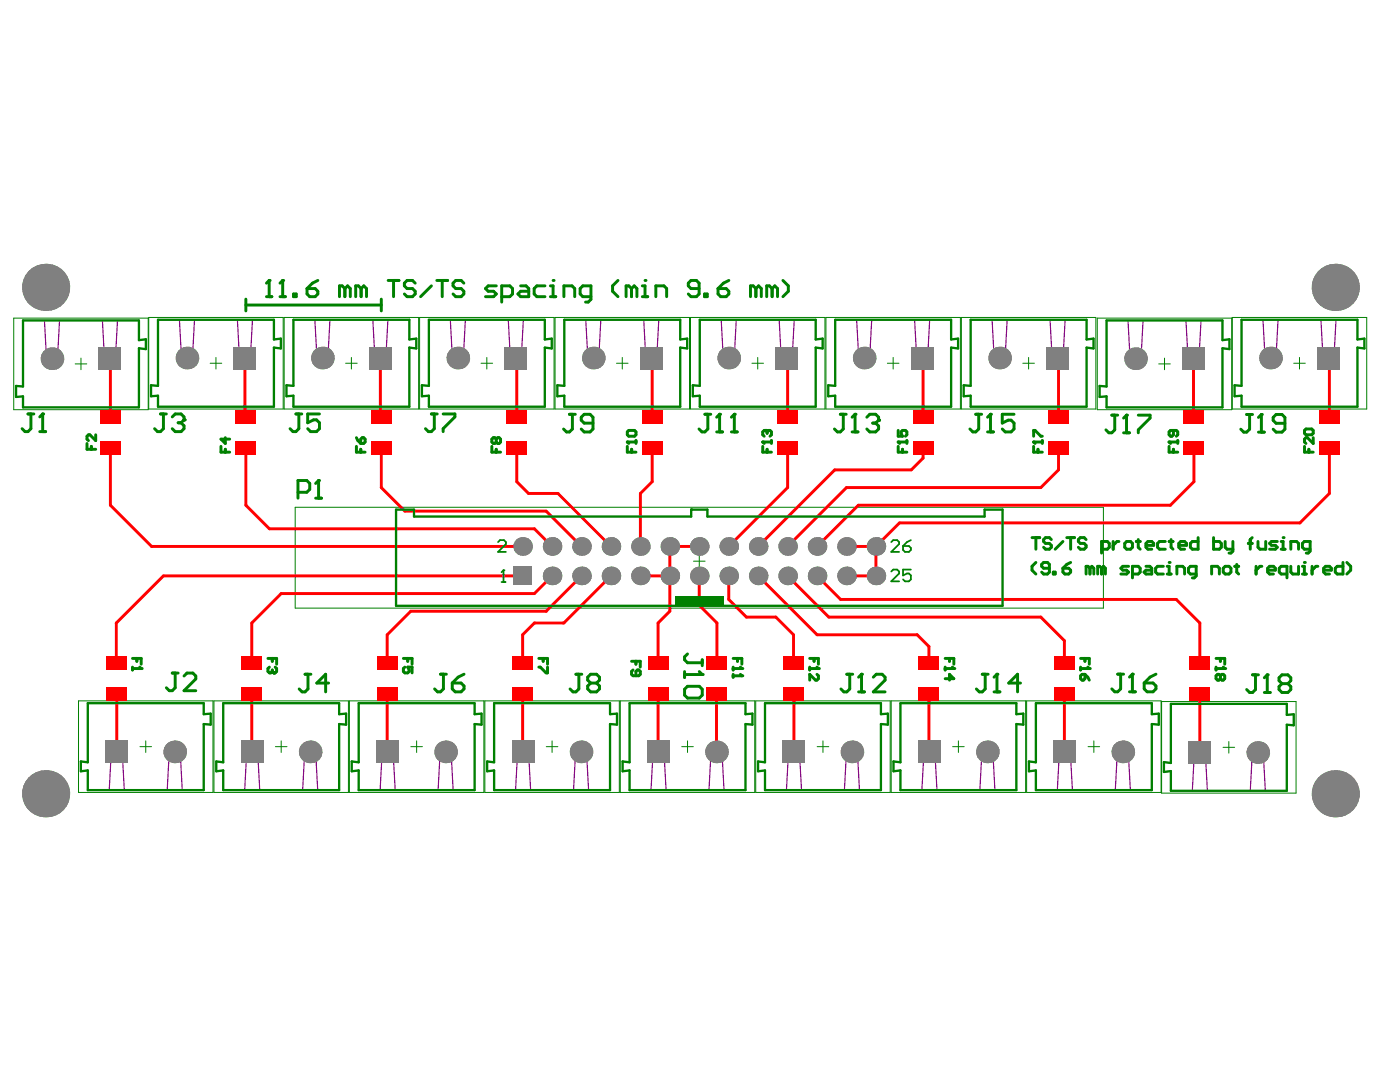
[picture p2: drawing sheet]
<svg xmlns="http://www.w3.org/2000/svg" width="279mm" height="216mm" viewBox="0 0 279 216" stroke-linecap="round" stroke-linejoin="round" font-family="sans-serif">
<g fill="none" stroke="#008000" stroke-width=".2">
<path d="M2.7 63.5h26.9v18.3h-26.9zM15 72.6h2.3M16.2 71.5v2.3M29.7 63.3h26.8v18.3h-26.8zM41.9 72.5h2.4M43.1 71.3v2.3M56.7 63.3h26.8v18.3h-26.8zM69 72.5h2.3M70.1 71.3v2.3M83.7 63.3h26.9v18.3h-26.9zM96 72.5h2.3M97.2 71.3v2.3"/>
<path d="M110.8 63.3h26.8v18.3h-26.8zM123 72.5h2.3M124.2 71.3v2.3M137.8 63.3h26.8v18.3h-26.8zM150.1 72.5h2.3M151.2 71.3v2.3M164.8 63.3h26.9v18.3h-26.9zM177.1 72.5h2.3M178.2 71.3v2.3M191.9 63.3h26.8v18.3h-26.8zM204.1 72.5h2.3M205.3 71.3v2.3"/>
<path d="M219 63.5h26.8v18.3h-26.8zM231.2 72.6h2.4M232.4 71.5v2.3M245.9 63.3h26.9v18.3h-26.9zM258.2 72.5h2.3M259.3 71.3v2.3M58.9 101.2h161.3v20.1h-161.3zM138.4 112h2.3M139.6 110.8v2.3M15.7 139.9h26.8v18.2h-26.8zM42.7 139.9h26.8v18.2h-26.8zM69.7 139.9h26.9v18.2h-26.9z"/>
<path d="M96.8 139.9h26.8v18.2h-26.8zM123.8 139.9h26.8v18.2h-26.8zM150.8 139.9h26.9v18.2h-26.9zM177.9 139.9h26.8v18.2h-26.8zM204.9 139.9h26.8v18.2h-26.8zM231.8 140h26.9v18.3h-26.9zM27.9 149h2.3M29.1 147.8v2.3M55 149h2.3M56.1 147.8v2.3M82 149h2.3M83.1 147.8v2.3"/>
<path d="M109 149h2.3M110.2 147.8v2.3M136.1 149h2.3M137.2 147.8v2.3M163.1 149h2.3M164.2 147.8v2.3M190.1 149h2.3M191.3 147.8v2.3M217.1 149h2.4M218.3 147.8v2.3M244.1 149.1h2.3M245.2 148v2.3"/>
</g>
<g fill="none" stroke="#800080" stroke-width=".23">
<path d="M4.6 63.9h23.1v4l1.4-.2v2l-1.4-.2v11.8h-23.1v-2.2l-1.4 .1v-2.2l1.4 .1zM8.9 63.9l.4 8.4M11.9 63.9l-.5 8.4M20.4 63.9l.5 8.4M23.4 63.9l-.4 8.4M31.5 63.8h23.2v3.9l1.4-.1v1.9l-1.4-.1v11.8h-23.2v-2.2l-1.4 .1v-2.2l1.4 .1zM35.8 63.8l.5 8.3M38.8 63.8l-.4 8.3M47.4 63.8l.4 8.3M50.4 63.8l-.5 8.3M58.6 63.8h23.1v3.9l1.4-.1v1.9l-1.4-.1v11.8h-23.1v-2.2l-1.4 .1v-2.2l1.4 .1zM62.8 63.8l.5 8.3"/>
<path d="M65.8 63.8l-.4 8.3M74.4 63.8l.5 8.3M77.4 63.8l-.4 8.3M85.6 63.8h23.1v3.9l1.4-.1v1.9l-1.4-.1v11.8h-23.1v-2.2l-1.4 .1v-2.2l1.4 .1zM89.9 63.8l.4 8.3M92.9 63.8l-.5 8.3M101.4 63.8l.5 8.3M104.4 63.8l-.4 8.3M112.6 63.8h23.2v3.9l1.3-.1v1.9l-1.3-.1v11.8h-23.2v-2.2l-1.4 .1v-2.2l1.4 .1zM116.9 63.8l.5 8.3M119.9 63.8l-.4 8.3M128.5 63.8l.4 8.3"/>
<path d="M131.5 63.8l-.5 8.3M139.7 63.8h23.1v3.9l1.4-.1v1.9l-1.4-.1v11.8h-23.1v-2.2l-1.4 .1v-2.2l1.4 .1zM143.9 63.8l.5 8.3M146.9 63.8l-.4 8.3M155.5 63.8l.5 8.3M158.5 63.8l-.4 8.3M166.7 63.8h23.1v3.9l1.4-.1v1.9l-1.4-.1v11.8h-23.1v-2.2l-1.4 .1v-2.2l1.4 .1zM171 63.8l.4 8.3M174 63.8l-.5 8.3M182.5 63.8l.5 8.3M185.5 63.8l-.4 8.3M193.7 63.8h23.1v3.9l1.4-.1v1.9l-1.4-.1v11.8h-23.1v-2.2l-1.4 .1v-2.2l1.4 .1z"/>
<path d="M198 63.8l.4 8.3M201 63.8l-.5 8.3M209.6 63.8l.4 8.3M212.6 63.8l-.5 8.3M220.8 63.9h23.2v4l1.4-.2v2l-1.4-.2v11.8h-23.2v-2.2l-1.4 .1v-2.2l1.4 .1zM225.1 63.9l.5 8.4M228.1 63.9l-.4 8.4M236.7 63.9l.4 8.4M239.7 63.9l-.5 8.4M247.8 63.8h23.1v3.9l1.4-.1v1.9l-1.4-.1v11.8h-23.1v-2.2l-1.4 .1v-2.2l1.4 .1zM252.1 63.8l.4 8.3M255.1 63.8l-.5 8.3"/>
<path d="M263.6 63.8l.5 8.3M266.6 63.8l-.4 8.3M79 101.7h3.6v1.4h55.3v-1.4h3.3v1.4h55.3v-1.4h3.6v19.2h-121.1zM137.9 101.7h.1M17.5 140.3h23.2v2.2l1.3-.1v2.2l-1.3-.1v13.2h-23.2v-4l-1.4 .2v-2l1.4 .2zM22.3 149.3l-.5 8.4M24.4 149.3l.4 8.4M33.8 149.3l-.4 8.4M35.9 149.3l.5 8.4M44.6 140.3h23.1v2.2l1.4-.1v2.2l-1.4-.1v13.2h-23.1v-4l-1.4 .2v-2l1.4 .2zM49.3 149.3l-.5 8.4M51.4 149.3l.4 8.4"/>
<path d="M60.8 149.3l-.4 8.4M63 149.3l.4 8.4M71.6 140.3h23.1v2.2l1.4-.1v2.2l-1.4-.1v13.2h-23.1v-4l-1.4 .2v-2l1.4 .2zM76.3 149.3l-.4 8.4M78.4 149.3l.5 8.4M87.9 149.3l-.5 8.4M90 149.3l.4 8.4M98.6 140.3h23.1v2.2l1.4-.1v2.2l-1.4-.1v13.2h-23.1v-4l-1.4 .2v-2l1.4 .2zM103.3 149.3l-.4 8.4M105.4 149.3l.5 8.4M114.9 149.3l-.4 8.4M117 149.3l.5 8.4"/>
<path d="M125.6 140.3h23.2v2.2l1.4-.1v2.2l-1.4-.1v13.2h-23.2v-4l-1.3 .2v-2l1.3 .2zM130.4 149.3l-.5 8.4M132.5 149.3l.4 8.4M141.9 149.3l-.4 8.4M144 149.3l.5 8.4M152.7 140.3h23.1v2.2l1.4-.1v2.2l-1.4-.1v13.2h-23.1v-4l-1.4 .2v-2l1.4 .2zM157.4 149.3l-.4 8.4M159.5 149.3l.5 8.4M169 149.3l-.5 8.4M171.1 149.3l.4 8.4M179.7 140.3h23.1v2.2l1.4-.1v2.2l-1.4-.1v13.2h-23.1v-4l-1.4 .2v-2l1.4 .2zM184.4 149.3l-.4 8.4"/>
<path d="M186.5 149.3l.5 8.4M196 149.3l-.4 8.4M198.1 149.3l.5 8.4M206.7 140.3h23.2v2.2l1.4-.1v2.2l-1.4-.1v13.2h-23.2v-4l-1.4 .2v-2l1.4 .2zM211.5 149.3l-.5 8.4M213.6 149.3l.4 8.4M223 149.3l-.4 8.4M225.1 149.3l.5 8.4M233.7 140.4h23.1v2.2l1.4-.1v2.2l-1.4-.1v13.2h-23.1v-3.9l-1.4 .1v-1.9l1.4 .1zM238.4 149.5l-.4 8.3M240.5 149.5l.5 8.3M250 149.5l-.5 8.3"/>
<path d="M252.1 149.5l.4 8.3"/>
</g>
<path d="M134.7 119h9.7v1.9h-9.7z" fill-rule="evenodd" fill="#800080"/>
<g fill="none" stroke="#800080" stroke-width=".23">
<path d="M9.3 72.3a1.04 1.04 0 0 0 1.1 1 1.04 1.04 0 0 0 1-1M20.9 72.3a1.04 1.04 0 0 0 1 1 1.04 1.04 0 0 0 1.1-1M36.3 72.1a1.04 1.04 0 0 0 1 1.1 1.04 1.04 0 0 0 1.1-1.1M47.8 72.1a1.04 1.04 0 0 0 1.1 1.1 1.04 1.04 0 0 0 1-1.1M63.3 72.1a1.04 1.04 0 0 0 1 1.1 1.04 1.04 0 0 0 1.1-1.1M74.9 72.1a1.04 1.04 0 0 0 1 1.1 1.04 1.04 0 0 0 1.1-1.1M90.3 72.1a1.04 1.04 0 0 0 1.1 1.1 1.04 1.04 0 0 0 1-1.1M101.9 72.1a1.04 1.04 0 0 0 1 1.1 1.04 1.04 0 0 0 1.1-1.1M117.4 72.1a1.04 1.04 0 0 0 1 1.1 1.04 1.04 0 0 0 1-1.1M128.9 72.1a1.04 1.04 0 0 0 1.1 1.1 1.04 1.04 0 0 0 1-1.1M144.4 72.1a1.04 1.04 0 0 0 1 1.1 1.04 1.04 0 0 0 1.1-1.1M156 72.1a1.04 1.04 0 0 0 1 1.1 1.04 1.04 0 0 0 1-1.1"/>
<path d="M171.4 72.1a1.04 1.04 0 0 0 1.1 1.1 1.04 1.04 0 0 0 1-1.1M183 72.1a1.04 1.04 0 0 0 1 1.1 1.04 1.04 0 0 0 1.1-1.1M198.5 72.1a1.04 1.04 0 0 0 1 1.1 1.04 1.04 0 0 0 1-1.1M210 72.1a1.04 1.04 0 0 0 1.1 1.1 1.04 1.04 0 0 0 1-1.1M225.6 72.3a1.04 1.04 0 0 0 1 1 1.04 1.04 0 0 0 1.1-1M237.1 72.3a1.04 1.04 0 0 0 1.1 1 1.04 1.04 0 0 0 1-1M252.5 72.1a1.04 1.04 0 0 0 1.1 1.1 1.04 1.04 0 0 0 1-1.1M264.1 72.1a1.04 1.04 0 0 0 1 1.1 1.04 1.04 0 0 0 1.1-1.1M22.3 149.3a1.04 1.04 0 0 1 1-1 1.04 1.04 0 0 1 1 1M33.8 149.3a1.04 1.04 0 0 1 1.1-1 1.04 1.04 0 0 1 1 1M49.3 149.3a1.04 1.04 0 0 1 1-1 1.04 1.04 0 0 1 1.1 1M60.9 149.3a1.04 1.04 0 0 1 1-1 1.04 1.04 0 0 1 1 1"/>
<path d="M76.3 149.3a1.04 1.04 0 0 1 1.1-1 1.04 1.04 0 0 1 1 1M87.9 149.3a1.04 1.04 0 0 1 1-1 1.04 1.04 0 0 1 1.1 1M103.4 149.3a1.04 1.04 0 0 1 1-1 1.04 1.04 0 0 1 1 1M114.9 149.3a1.04 1.04 0 0 1 1.1-1 1.04 1.04 0 0 1 1 1M130.4 149.3a1.04 1.04 0 0 1 1-1 1.04 1.04 0 0 1 1.1 1M142 149.3a1.04 1.04 0 0 1 1-1 1.04 1.04 0 0 1 1 1M157.4 149.3a1.04 1.04 0 0 1 1.1-1 1.04 1.04 0 0 1 1 1M169 149.3a1.04 1.04 0 0 1 1-1 1.04 1.04 0 0 1 1.1 1M184.4 149.3a1.04 1.04 0 0 1 1.1-1 1.04 1.04 0 0 1 1 1M196 149.3a1.04 1.04 0 0 1 1.1-1 1.04 1.04 0 0 1 1 1M211.5 149.3a1.04 1.04 0 0 1 1-1 1.04 1.04 0 0 1 1.1 1M223 149.3a1.04 1.04 0 0 1 1.1-1 1.04 1.04 0 0 1 1 1"/>
<path d="M238.4 149.5a1.04 1.04 0 0 1 1.1-1.1 1.04 1.04 0 0 1 1 1.1M250 149.5a1.04 1.04 0 0 1 1-1.1 1.04 1.04 0 0 1 1.1 1.1"/>
</g>
<g fill="#808080">
<circle cx="110.2" cy="109" r="1.85"/>
<circle cx="133.7" cy="109" r="1.85"/>
<circle cx="157.2" cy="109" r="1.85"/>
<circle cx="110.2" cy="114.9" r="1.85"/>
<circle cx="133.7" cy="114.9" r="1.85"/>
<circle cx="157.2" cy="114.9" r="1.85"/>
<circle cx="104.3" cy="109" r="1.85"/>
<circle cx="121.9" cy="109" r="1.85"/>
<circle cx="127.8" cy="109" r="1.85"/>
<circle cx="145.4" cy="109" r="1.85"/>
<circle cx="139.6" cy="109" r="1.85"/>
<circle cx="163.1" cy="109" r="1.85"/>
<circle cx="168.9" cy="109" r="1.85"/>
<circle cx="174.8" cy="109" r="1.85"/>
<circle cx="9.1" cy="158.4" r="4.7"/>
<circle cx="34.9" cy="150" r="2.26"/>
<circle cx="61.9" cy="150" r="2.26"/>
<circle cx="88.9" cy="150" r="2.26"/>
<circle cx="121.9" cy="114.9" r="1.85"/>
<circle cx="127.8" cy="114.9" r="1.85"/>
<circle cx="143" cy="150" r="2.26"/>
<circle cx="145.4" cy="114.9" r="1.85"/>
<circle cx="139.6" cy="114.9" r="1.85"/>
<circle cx="163.1" cy="114.9" r="1.85"/>
<circle cx="168.9" cy="114.9" r="1.85"/>
<circle cx="174.8" cy="114.9" r="1.85"/>
<circle cx="197.1" cy="150" r="2.26"/>
<circle cx="224.1" cy="150" r="2.26"/>
<circle cx="251" cy="150.2" r="2.26"/>
<circle cx="10.4" cy="71.6" r="2.26"/>
<circle cx="64.3" cy="71.4" r="2.26"/>
<circle cx="91.4" cy="71.4" r="2.26"/>
<circle cx="118.4" cy="71.4" r="2.26"/>
<circle cx="145.4" cy="71.4" r="2.26"/>
<circle cx="199.5" cy="71.4" r="2.26"/>
<circle cx="253.6" cy="71.4" r="2.26"/>
<circle cx="9.1" cy="57.3" r="4.7"/>
<circle cx="151.3" cy="109" r="1.85"/>
<circle cx="116.1" cy="109" r="1.85"/>
<circle cx="116" cy="150" r="2.26"/>
<circle cx="170" cy="150" r="2.26"/>
<circle cx="151.3" cy="114.9" r="1.85"/>
<circle cx="116.1" cy="114.9" r="1.85"/>
<circle cx="266.5" cy="158.4" r="4.7"/>
<circle cx="37.3" cy="71.4" r="2.26"/>
<circle cx="172.5" cy="71.4" r="2.26"/>
<circle cx="226.6" cy="71.6" r="2.26"/>
<circle cx="266.5" cy="57.3" r="4.7"/>
</g>
<g fill="#808080">
<path d="M48.1 147.8h4.5v4.5h-4.5z" fill-rule="evenodd"/>
<path d="M102.1 147.8h4.6v4.5h-4.6z" fill-rule="evenodd"/>
<path d="M102.5 113.1h3.7v3.7h-3.7z" fill-rule="evenodd"/>
<path d="M156.2 147.8h4.5v4.5h-4.5z" fill-rule="evenodd"/>
<path d="M183.2 147.8h4.5v4.5h-4.5z" fill-rule="evenodd"/>
<path d="M210.3 147.8h4.5v4.5h-4.5z" fill-rule="evenodd"/>
<path d="M237.2 147.9h4.5v4.5h-4.5z" fill-rule="evenodd"/>
<path d="M46.6 69.2h4.5v4.5h-4.5z" fill-rule="evenodd"/>
<path d="M100.7 69.2h4.5v4.5h-4.5z" fill-rule="evenodd"/>
<path d="M127.7 69.2h4.5v4.5h-4.5z" fill-rule="evenodd"/>
<path d="M154.7 69.2h4.6v4.5h-4.6z" fill-rule="evenodd"/>
<path d="M181.8 69.2h4.5v4.5h-4.5z" fill-rule="evenodd"/>
<path d="M235.9 69.3h4.5v4.5h-4.5z" fill-rule="evenodd"/>
<path d="M21 147.8h4.6v4.5h-4.6z" fill-rule="evenodd"/>
<path d="M75.1 147.8h4.5v4.5h-4.5z" fill-rule="evenodd"/>
<path d="M129.2 147.8h4.5v4.5h-4.5z" fill-rule="evenodd"/>
<path d="M19.7 69.3h4.5v4.5h-4.5z" fill-rule="evenodd"/>
<path d="M73.7 69.2h4.5v4.5h-4.5z" fill-rule="evenodd"/>
<path d="M208.8 69.2h4.5v4.5h-4.5z" fill-rule="evenodd"/>
<path d="M262.9 69.2h4.5v4.5h-4.5z" fill-rule="evenodd"/>
</g>
<g fill="none" stroke="#f00" stroke-width=".59">
<path d="M21.9 71.6l.1 11.6M48.9 71.4v11.6l.2 .2M75.9 71.4v11.6l.2 .2M102.9 71.4l.2 .2v11.6M130 71.4l.2 .2v11.6M157 71.4l.2 .2v11.6M184 71.4l.2 .2v11.6M211.1 71.4l.1 .2v11.6M238.2 71.6l.1 11.6M265.1 71.4l.2 .2v11.6M22 89.3v11.5l8.3 8.2h74M49.1 89.3v11.5l4.7 4.7h52.9l3.5 3.5"/>
<path d="M76.1 89.3v8l4.7 4.7h28.2l7.1 7M103.1 89.3v6.8l2.4 2.4h5.9l10.5 10.5M130.2 89.3v6.8l-2.4 2.4v10.5M157.2 89.3v8l-11.8 11.7M184.2 89.3v2.1l-2.3 2.4h-15.3l-15.3 15.2M211.2 89.3v4.5l-3.5 3.5h-38.8l-11.7 11.7M238.3 89.3v6.8l-4.7 4.7h-62.3l-8.2 8.2M265.3 89.3v9.2l-5.9 5.8h-79.9l-4.7 4.7M104.3 114.9h-71.7l-9.4 9.4v8M110.2 114.9l-3.5 3.5h-50.6l-5.9 5.9v8M116.1 114.9l-7.1 7.1h-27l-4.7 4.7v5.6M121.9 114.9l-9.4 9.4h-5.8l-2.4 2.4v5.6"/>
<path d="M127.8 114.9h5.9M139.6 109h-5.9v13l-2.4 2.3v8M139.6 114.9v5.9l3.5 3.5v8M145.4 114.9v4.7l3.6 3.5h5.8l3.6 3.6v5.6M151.3 114.9l11.8 11.8h19.9l2.4 2.3v3.3M157.2 114.9l8.2 8.2h42.3l4.7 4.7v4.5M163.1 114.9l4.7 4.7h67l4.7 4.7v8M168.9 109h5.9M174.8 109v5.9h-5.9M23.2 138.4l.1 11.6M50.2 138.4l.1 11.6M77.3 138.4l.1 11.6"/>
<path d="M104.3 138.4l.1 11.6M131.3 138.4l.1 11.6M143.1 138.4l-.1 11.6M158.4 138.4l.1 11.6M185.4 138.4l.1 11.6M212.4 138.4l.1 11.6M239.5 138.4v11.8"/>
</g>
<g fill="#808080">
<circle cx="110.2" cy="109" r="1.85"/>
<circle cx="133.7" cy="109" r="1.85"/>
<circle cx="157.2" cy="109" r="1.85"/>
<circle cx="110.2" cy="114.9" r="1.85"/>
<circle cx="133.7" cy="114.9" r="1.85"/>
<circle cx="157.2" cy="114.9" r="1.85"/>
<circle cx="104.3" cy="109" r="1.85"/>
<circle cx="121.9" cy="109" r="1.85"/>
<circle cx="127.8" cy="109" r="1.85"/>
<circle cx="145.4" cy="109" r="1.85"/>
<circle cx="139.6" cy="109" r="1.85"/>
<circle cx="163.1" cy="109" r="1.85"/>
<circle cx="168.9" cy="109" r="1.85"/>
<circle cx="174.8" cy="109" r="1.85"/>
<circle cx="9.1" cy="158.4" r="4.7"/>
<circle cx="34.9" cy="150" r="2.26"/>
<circle cx="61.9" cy="150" r="2.26"/>
<circle cx="88.9" cy="150" r="2.26"/>
<circle cx="121.9" cy="114.9" r="1.85"/>
<circle cx="127.8" cy="114.9" r="1.85"/>
<circle cx="143" cy="150" r="2.26"/>
<circle cx="145.4" cy="114.9" r="1.85"/>
<circle cx="139.6" cy="114.9" r="1.85"/>
<circle cx="163.1" cy="114.9" r="1.85"/>
<circle cx="168.9" cy="114.9" r="1.85"/>
<circle cx="174.8" cy="114.9" r="1.85"/>
<circle cx="197.1" cy="150" r="2.26"/>
<circle cx="224.1" cy="150" r="2.26"/>
<circle cx="251" cy="150.2" r="2.26"/>
<circle cx="10.4" cy="71.6" r="2.26"/>
<circle cx="64.3" cy="71.4" r="2.26"/>
<circle cx="91.4" cy="71.4" r="2.26"/>
<circle cx="118.4" cy="71.4" r="2.26"/>
<circle cx="145.4" cy="71.4" r="2.26"/>
<circle cx="199.5" cy="71.4" r="2.26"/>
<circle cx="253.6" cy="71.4" r="2.26"/>
<circle cx="9.1" cy="57.3" r="4.7"/>
<circle cx="151.3" cy="109" r="1.85"/>
<circle cx="116.1" cy="109" r="1.85"/>
<circle cx="116" cy="150" r="2.26"/>
<circle cx="170" cy="150" r="2.26"/>
<circle cx="151.3" cy="114.9" r="1.85"/>
<circle cx="116.1" cy="114.9" r="1.85"/>
<circle cx="266.5" cy="158.4" r="4.7"/>
<circle cx="37.3" cy="71.4" r="2.26"/>
<circle cx="172.5" cy="71.4" r="2.26"/>
<circle cx="226.6" cy="71.6" r="2.26"/>
<circle cx="266.5" cy="57.3" r="4.7"/>
</g>
<g fill="#808080">
<path d="M48.1 147.8h4.5v4.5h-4.5z" fill-rule="evenodd"/>
<path d="M102.1 147.8h4.6v4.5h-4.6z" fill-rule="evenodd"/>
<path d="M102.5 113.1h3.7v3.7h-3.7z" fill-rule="evenodd"/>
<path d="M156.2 147.8h4.5v4.5h-4.5z" fill-rule="evenodd"/>
<path d="M183.2 147.8h4.5v4.5h-4.5z" fill-rule="evenodd"/>
<path d="M210.3 147.8h4.5v4.5h-4.5z" fill-rule="evenodd"/>
<path d="M237.2 147.9h4.5v4.5h-4.5z" fill-rule="evenodd"/>
<path d="M46.6 69.2h4.5v4.5h-4.5z" fill-rule="evenodd"/>
<path d="M100.7 69.2h4.5v4.5h-4.5z" fill-rule="evenodd"/>
<path d="M127.7 69.2h4.5v4.5h-4.5z" fill-rule="evenodd"/>
<path d="M154.7 69.2h4.6v4.5h-4.6z" fill-rule="evenodd"/>
<path d="M181.8 69.2h4.5v4.5h-4.5z" fill-rule="evenodd"/>
<path d="M235.9 69.3h4.5v4.5h-4.5z" fill-rule="evenodd"/>
<path d="M21 147.8h4.6v4.5h-4.6z" fill-rule="evenodd"/>
<path d="M75.1 147.8h4.5v4.5h-4.5z" fill-rule="evenodd"/>
<path d="M129.2 147.8h4.5v4.5h-4.5z" fill-rule="evenodd"/>
<path d="M19.7 69.3h4.5v4.5h-4.5z" fill-rule="evenodd"/>
<path d="M73.7 69.2h4.5v4.5h-4.5z" fill-rule="evenodd"/>
<path d="M208.8 69.2h4.5v4.5h-4.5z" fill-rule="evenodd"/>
<path d="M262.9 69.2h4.5v4.5h-4.5z" fill-rule="evenodd"/>
</g>
<g fill="#f00">
<path d="M47 88h4.1v2.7h-4.1z" fill-rule="evenodd"/>
<path d="M75.2 130.9h4.1v2.7h-4.1z" fill-rule="evenodd"/>
<path d="M141 130.9h4.1v2.7h-4.1z" fill-rule="evenodd"/>
<path d="M155.1 88h4.1v2.7h-4.1z" fill-rule="evenodd"/>
<path d="M183.3 130.9h4.2v2.7h-4.2z" fill-rule="evenodd"/>
<path d="M263.3 88h4.1v2.7h-4.1z" fill-rule="evenodd"/>
<path d="M47 81.9h4.1v2.6h-4.1z" fill-rule="evenodd"/>
<path d="M75.2 137.1h4.1v2.6h-4.1z" fill-rule="evenodd"/>
<path d="M141 137.1h4.1v2.6h-4.1z" fill-rule="evenodd"/>
<path d="M155.1 81.9h4.1v2.6h-4.1z" fill-rule="evenodd"/>
<path d="M183.3 137.1h4.2v2.6h-4.2z" fill-rule="evenodd"/>
<path d="M263.3 81.9h4.1v2.6h-4.1z" fill-rule="evenodd"/>
<path d="M21.2 130.9h4.1v2.7h-4.1z" fill-rule="evenodd"/>
<path d="M48.2 130.9h4.1v2.7h-4.1z" fill-rule="evenodd"/>
<path d="M102.2 130.9h4.2v2.7h-4.2z" fill-rule="evenodd"/>
<path d="M101.1 88h4.1v2.7h-4.1z" fill-rule="evenodd"/>
<path d="M129.3 130.9h4.1v2.7h-4.1z" fill-rule="evenodd"/>
<path d="M128.1 88h4.1v2.7h-4.1z" fill-rule="evenodd"/>
<path d="M156.3 130.9h4.1v2.7h-4.1z" fill-rule="evenodd"/>
<path d="M182.2 88h4.1v2.7h-4.1z" fill-rule="evenodd"/>
<path d="M210.4 130.9h4.1v2.7h-4.1z" fill-rule="evenodd"/>
<path d="M209.2 88h4.1v2.7h-4.1z" fill-rule="evenodd"/>
<path d="M237.4 130.9h4.1v2.7h-4.1z" fill-rule="evenodd"/>
<path d="M236.2 88h4.1v2.7h-4.1z" fill-rule="evenodd"/>
<path d="M21.2 137.1h4.1v2.6h-4.1z" fill-rule="evenodd"/>
<path d="M48.2 137.1h4.1v2.6h-4.1z" fill-rule="evenodd"/>
<path d="M102.2 137.1h4.2v2.6h-4.2z" fill-rule="evenodd"/>
<path d="M101.1 81.9h4.1v2.6h-4.1z" fill-rule="evenodd"/>
<path d="M129.3 137.1h4.1v2.6h-4.1z" fill-rule="evenodd"/>
<path d="M128.1 81.9h4.1v2.6h-4.1z" fill-rule="evenodd"/>
<path d="M156.3 137.1h4.1v2.6h-4.1z" fill-rule="evenodd"/>
<path d="M182.2 81.9h4.1v2.6h-4.1z" fill-rule="evenodd"/>
<path d="M210.4 137.1h4.1v2.6h-4.1z" fill-rule="evenodd"/>
<path d="M209.2 81.9h4.1v2.6h-4.1z" fill-rule="evenodd"/>
<path d="M237.4 137.1h4.1v2.6h-4.1z" fill-rule="evenodd"/>
<path d="M236.2 81.9h4.1v2.6h-4.1z" fill-rule="evenodd"/>
<path d="M20 88h4.1v2.7h-4.1z" fill-rule="evenodd"/>
<path d="M74 88h4.2v2.7h-4.2z" fill-rule="evenodd"/>
<path d="M20 81.9h4.1v2.6h-4.1z" fill-rule="evenodd"/>
<path d="M74 81.9h4.2v2.6h-4.2z" fill-rule="evenodd"/>
</g>
<g fill="none" stroke="#008000" stroke-width=".46">
<path d="M30.1 79.1l1.4-.1v2.2M30.1 76.9l1.4 .1M57.2 79.1l1.4-.1v2.2M57.2 76.9l1.4 .1M81.7 69.4l1.4 .1M83.1 67.6l-1.4 .1M85.6 79v2.2M108.7 69.4l1.4 .1M110.1 67.6l-1.4 .1M16.1 151.9l1.4 .2M40.7 140.3v2.2M43.2 151.9l1.4 .2"/>
<path d="M67.7 140.3v2.2l1.4-.1M94.7 140.3v2.2l1.4-.1M124.3 151.9l1.3 .2"/>
</g>
<circle cx="137.9" cy="101.7" r=".23" fill="#008000"/>
<g fill="none" stroke="#008000" stroke-width=".46">
<path d="M4.6 63.9h23.1v4l1.4-.2v2l-1.4-.2v11.8h-23.1v-2.2l-1.4 .1v-2.2l1.4 .1zM30.1 76.9v2.2M31.5 77v-13.2h23.2v3.9l1.4-.1v1.9l-1.4-.1v11.8h-23.2M57.2 76.9v2.2M81.7 67.7v-3.9h-23.1v13.2M81.7 69.4v11.8h-23.1M83.1 67.6v1.9M108.7 67.7v-3.9h-23.1v13.2l-1.4-.1v2.2l1.4-.1M108.7 69.4v11.8h-23.1M110.1 67.6v1.9M112.6 63.8h23.2v3.9l1.3-.1v1.9l-1.3-.1v11.8h-23.2v-2.2l-1.4 .1v-2.2l1.4 .1zM139.7 63.8h23.1v3.9l1.4-.1v1.9l-1.4-.1v11.8h-23.1v-2.2l-1.4 .1v-2.2l1.4 .1z"/>
<path d="M166.7 63.8h23.1v3.9l1.4-.1v1.9l-1.4-.1v11.8h-23.1v-2.2l-1.4 .1v-2.2l1.4 .1zM193.7 63.8h23.1v3.9l1.4-.1v1.9l-1.4-.1v11.8h-23.1v-2.2l-1.4 .1v-2.2l1.4 .1zM220.8 63.9h23.2v4l1.4-.2v2l-1.4-.2v11.8h-23.2v-2.2l-1.4 .1v-2.2l1.4 .1zM247.8 63.8h23.1v3.9l1.4-.1v1.9l-1.4-.1v11.8h-23.1v-2.2l-1.4 .1v-2.2l1.4 .1zM79 101.7h3.6v1.4h55.3v-1.4h3.3v1.4h55.3v-1.4h3.6v19.2h-121.1zM40.7 142.5l1.3-.1v2.2l-1.3-.1v13.2h-23.2v-4l-1.4 .2v-2M40.7 140.3h-23.2v11.8M67.7 140.3h-23.1v11.8M69.1 142.4v2.2l-1.4-.1v13.2h-23.1v-4l-1.4 .2v-2M94.7 140.3h-23.1v11.8l-1.4-.2v2l1.4-.2v4h23.1v-13.2l1.4 .1v-2.2M98.6 140.3h23.1v2.2l1.4-.1v2.2l-1.4-.1v13.2h-23.1v-4l-1.4 .2v-2l1.4 .2zM124.3 151.9v2l1.3-.2v4h23.2v-13.2l1.4 .1v-2.2l-1.4 .1v-2.2h-23.2v11.8"/>
<path d="M152.7 140.3h23.1v2.2l1.4-.1v2.2l-1.4-.1v13.2h-23.1v-4l-1.4 .2v-2l1.4 .2zM179.7 140.3h23.1v2.2l1.4-.1v2.2l-1.4-.1v13.2h-23.1v-4l-1.4 .2v-2l1.4 .2zM206.7 140.3h23.2v2.2l1.4-.1v2.2l-1.4-.1v13.2h-23.2v-4l-1.4 .2v-2l1.4 .2zM233.7 140.4h23.1v2.2l1.4-.1v2.2l-1.4-.1v13.2h-23.1v-3.9l-1.4 .1v-1.9l1.4 .1z"/>
</g>
<path d="M49.1 59.7v2.3M76.1 59.7v2.3M49.1 60.9h27" fill="none" stroke="#008000" stroke-width=".59"/>
<path d="M134.7 119h9.7v1.9h-9.7z" fill-rule="evenodd" fill="#008000"/>
<path d="M53.5 131.4h1.7v1.1M54.3 131.4v.6M54.9 133.1l.3 .3v.6l-.3 .3h-.3" fill="none" stroke="#008000" stroke-width=".59"/>
<circle cx="54.6" cy="134.3" r=".29" fill="#008000"/>
<path d="M53.8 133.1l-.3 .3v.6l.3 .3h.3l.2-.3M54.3 134l.3 .3M54.3 133.7v.3M80.5 131.4h1.7v1.1M80.8 133.1l-.3 .3v.6l.3 .3h.6l.3-.3-.3-.9h.8v1.2M81.4 131.4v.6" fill="none" stroke="#008000" stroke-width=".59"/>
<path d="M99.4 108.2l.4-.4h.8l.4 .4v.4l-1.6 1.5h1.6M100.1 116.1h.8M100.5 113.8v2.3" fill="none" stroke="#008000" stroke-width=".35"/>
<circle cx="100.5" cy="113.8" r=".18" fill="#008000"/>
<path d="M100.5 113.8l-.4 .4" fill="none" stroke="#008000" stroke-width=".35"/>
<path d="M136.6 134v1.2M136.6 134.6h3.5M137.2 130.5l-.6 .6v.6l.6 .5h2.9M140.1 131.7v1.1" fill="none" stroke="#008000" stroke-width=".59"/>
<circle cx="140.1" cy="134.6" r=".29" fill="#008000"/>
<path d="M136.6 137.5l.6-.6h2.4l.5 .6v1.2l-.5 .6h-2.4l-.6-.6zM139.6 134l.5 .6M146.3 131.4h1.8v1.1M146.3 133.1v.6M146.3 133.4h1.8M147.2 131.4v.6" fill="none" stroke="#008000" stroke-width=".59"/>
<circle cx="148.1" cy="133.4" r=".29" fill="#008000"/>
<path d="M146.3 134.6v.5M146.3 134.8h1.8M147.8 133.1l.3 .3" fill="none" stroke="#008000" stroke-width=".59"/>
<circle cx="148.1" cy="134.8" r=".29" fill="#008000"/>
<path d="M147.8 134.6l.3 .2M161.6 131.4h1.7v1.1M161.6 133.1v.6M161.6 133.4h1.7M162.5 131.4v.6" fill="none" stroke="#008000" stroke-width=".59"/>
<circle cx="163.3" cy="133.4" r=".29" fill="#008000"/>
<path d="M163 133.1l.3 .3M163 134.6l.3 .2v.6l-.3 .3h-.2l-1.2-1.1v1.1M188.6 131.4h1.8v1.1M188.6 133.1v.6M188.6 133.4h1.8M189.5 131.4v.6" fill="none" stroke="#008000" stroke-width=".59"/>
<circle cx="190.4" cy="133.4" r=".29" fill="#008000"/>
<g fill="none" stroke="#008000" stroke-width=".59">
<path d="M44.1 89.1v1.1h1.7M45 87.3v1.2l-.9-.9h1.7M45 89.6v.6M71.1 89.1v1.1h1.8M71.1 87.3l.3 .6 .6 .6M72 87.6l.3-.3h.3l.3 .3v.6l-.3 .3h-.6zM72 89.6v.6M152.2 89.1v1.1h1.8M152.2 88.2h1.8M153.1 89.6v.6M154 87.9v.6M188.6 135.4h1.8l-.9-.8v1.1"/>
<path d="M190.1 133.1l.3 .3"/>
</g>
<circle cx="152.2" cy="88.2" r=".29" fill="#008000"/>
<path d="M152.2 88.2l.3 .3M152.8 85.9h-.3l-.3 .3v.6l.3 .2" fill="none" stroke="#008000" stroke-width=".59"/>
<circle cx="152.8" cy="85.9" r=".29" fill="#008000"/>
<path d="M152.8 85.9l.3 .3M153.1 86.2v.3M153.1 86.2l.3-.3h.3l.3 .3v.6l-.3 .2M179.3 89.1v1.1h1.7M179.3 88.2h1.7M180.1 89.6v.6M181 87.9v.6" fill="none" stroke="#008000" stroke-width=".59"/>
<circle cx="179.3" cy="88.2" r=".29" fill="#008000"/>
<path d="M179.3 88.2l.2 .3M179.3 85.9v1.1h.8l-.3-.5v-.3l.3-.3h.6l.3 .3v.6l-.3 .2M260.3 85.9l.3-.3h1.2l.3 .3v.6l-.3 .3h-1.2l-.3-.3zM260.3 89.1v1.1h1.8M261.2 89.6v.6M262.1 87.3v1.2l-1.2-1.2h-.3l-.3 .3v.6l.3 .3M26.4 131.4h1.8v1.1M26.4 133.1v.6M26.4 133.4h1.8M27.3 131.4v.6" fill="none" stroke="#008000" stroke-width=".59"/>
<circle cx="28.2" cy="133.4" r=".29" fill="#008000"/>
<path d="M5.6 82.6h1.2M6.2 82.6v2.9l-.6 .6h-.6l-.6-.6M7.9 86.1h1.2M8.5 82.6v3.5M27.9 133.1l.3 .3M107.5 131.4h1.8v1.1M107.5 133.1h.3l1.2 1.2h.3v-1.2M108.4 131.4v.6" fill="none" stroke="#008000" stroke-width=".59"/>
<path d="M177.9 108.2l.4-.4h.7l.4 .4v.4l-1.5 1.5h1.5M180.2 109h1.2l.4 .3v.4l-.4 .4h-.8l-.4-.4zM181.8 107.8l-.8 .4-.8 .8" fill="none" stroke="#008000" stroke-width=".35"/>
<circle cx="8.5" cy="82.6" r=".29" fill="#008000"/>
<path d="M8.5 82.6l-.6 .6M17.4 88.5v1.2h1.7M18.2 89.1v.6M19.1 86.8v1.1l-1.2-1.1h-.2l-.3 .3v.5l.3 .3M32 82.6h1.2M32.6 82.6v2.9l-.6 .6h-.6l-.5-.6M34.4 83.2l.6-.6h1.1l.6 .6v.6M34.4 134.3h1.2M35 134.3v2.9l-.6 .6h-.6l-.6-.6M36.7 134.9l.6-.6h1.2l.6 .6v.6l-2.4 2.3h2.4" fill="none" stroke="#008000" stroke-width=".59"/>
<circle cx="36.7" cy="83.8" r=".29" fill="#008000"/>
<path d="M35.6 84.4h.5M36.1 84.4l.6 .6v.5l-.6 .6h-1.1l-.6-.6M36.7 83.8l-.6 .6M59.5 98.2h1.7l.6-.6v-1.1l-.6-.6h-1.7v3.5M63 99.4h1.2M63.6 95.9v3.5M60.9 134.5h1.2M61.5 134.5v3l-.6 .6h-.6l-.6-.6M65.6 136.3h-2.4l1.8-1.8v3.6" fill="none" stroke="#008000" stroke-width=".59"/>
<circle cx="63.6" cy="95.9" r=".29" fill="#008000"/>
<g fill="none" stroke="#008000" stroke-width=".59">
<path d="M63.6 95.9l-.6 .6M86.1 82.6h1.2M86.7 82.6v2.9l-.6 .6h-.6l-.6-.6M88.4 82.6h2.4v.6l-2.4 2.3v.6M140.7 82.7h1.2M141.3 82.7v2.9l-.6 .6h-.6l-.6-.6M143 86.2h1.2M143.6 82.7v3.5M87.9 134.5h1.2M88.5 134.5v3l-.6 .6h-.6l-.6-.6M90.3 136.3h1.7l.6 .6v.6l-.6 .6h-1.2l-.5-.6zM92.6 134.5l-1.2 .6-1.1 1.2"/>
<path d="M126 132h1.8v1.1M126.3 133.7l-.3 .3v.6l.3 .2h1.2l.3-.2v-.6l-.3-.3h-.3l-.3 .3v.8M126.9 132v.5"/>
</g>
<circle cx="143.6" cy="82.7" r=".29" fill="#008000"/>
<path d="M143.6 82.7l-.6 .5M146 86.2h1.1M146.6 82.7v3.5" fill="none" stroke="#008000" stroke-width=".59"/>
<circle cx="146.6" cy="82.7" r=".29" fill="#008000"/>
<path d="M146.6 82.7l-.6 .5M196 134.5h1.2M196.6 134.5v3l-.6 .6h-.6l-.5-.6M198.4 138.1h1.2M199 134.5v3.6" fill="none" stroke="#008000" stroke-width=".59"/>
<path d="M177.9 114l.4-.3h.7l.4 .3v.4l-1.5 1.6h1.5M181.8 113.7h-1.6v1.1l.8-.4h.4l.4 .4v.8l-.4 .4h-.8l-.4-.4" fill="none" stroke="#008000" stroke-width=".35"/>
<circle cx="199" cy="134.5" r=".29" fill="#008000"/>
<path d="M194.7 82.7h1.2M195.3 82.7v2.9l-.6 .6h-.6l-.5-.6M197.1 86.2h1.2M197.7 82.7v3.5M199 134.5l-.6 .6M203.7 136.3h-2.4l1.8-1.8v3.6" fill="none" stroke="#008000" stroke-width=".59"/>
<circle cx="197.7" cy="82.7" r=".29" fill="#008000"/>
<path d="M197.7 82.7l-.6 .5M202.4 82.7h-2.4v1.7l1.2-.6h.6l.6 .6v1.2l-.6 .6h-1.2l-.6-.6M215.7 131.4h1.7v1.1M215.7 133.1v.6M215.7 133.4h1.7M216.5 131.4v.6" fill="none" stroke="#008000" stroke-width=".59"/>
<circle cx="217.4" cy="133.4" r=".29" fill="#008000"/>
<path d="M215.7 134.8l.2-.2h.6v.8l-.3 .3h-.3l-.2-.3zM216.5 134.6l.6 .5 .3 .6M217.1 133.1l.3 .3M242.7 131.4h1.7v1.1M242.7 133.1v.6M242.7 133.4h1.7M243.6 131.4v.6" fill="none" stroke="#008000" stroke-width=".59"/>
<circle cx="244.4" cy="133.4" r=".29" fill="#008000"/>
<path d="M243.6 134.8l.2-.2h.3l.3 .2v.6l-.3 .3h-.3l-.2-.3M243.6 134.8l-.3-.2h-.3l-.3 .2v.6l.3 .3h.3l.3-.3M243.6 134.8v.6M244.1 133.1l.3 .3M250 134.7h1.1M250.6 134.7v2.9l-.6 .6h-.6l-.6-.6M252.3 138.2h1.2M252.9 134.7v3.5" fill="none" stroke="#008000" stroke-width=".59"/>
<circle cx="252.9" cy="134.7" r=".29" fill="#008000"/>
<path d="M248.8 82.7h1.2M249.4 82.7v2.9l-.6 .6h-.6l-.6-.6M251.1 86.2h1.2M251.7 82.7v3.5M252.9 134.7l-.6 .5M255.8 136.4l-.5-.6v-.6l.5-.5h1.2l.6 .5v.6l-.6 .6M255.8 136.4l-.5 .6v.6l.5 .6h1.2l.6-.6v-.6l-.6-.6M255.8 136.4h1.2" fill="none" stroke="#008000" stroke-width=".59"/>
<circle cx="251.7" cy="82.7" r=".29" fill="#008000"/>
<path d="M98.2 89.1v1.1h1.7M99 87.6l-.3-.3h-.3l-.2 .3v.6l.2 .3h.3l.3-.3M99 87.6v.6M99 89.6v.6M99 87.6l.3-.3h.3l.3 .3v.6l-.3 .3h-.3l-.3-.3M125.2 89.1v1.1h1.7M125.2 88.2h1.7M126.1 89.6v.6M126.9 87.9v.6M251.7 82.7l-.6 .6M256.4 84.5h-1.7l-.6-.6v-.6l.6-.6h1.1l.6 .6v2.3l-.6 .6h-1.1l-.6-.6" fill="none" stroke="#008000" stroke-width=".59"/>
<circle cx="125.2" cy="88.2" r=".29" fill="#008000"/>
<path d="M125.2 88.2l.3 .3M125.2 86.2l.3-.3h1.1l.3 .3v.6l-.3 .2h-1.1l-.3-.2zM206.3 89.1v1.1h1.7M206.3 88.2h1.7M207.2 89.6v.6M208 87.9v.6" fill="none" stroke="#008000" stroke-width=".59"/>
<circle cx="206.3" cy="88.2" r=".29" fill="#008000"/>
<path d="M206.3 88.2l.3 .3M206.3 87v-1.1h.3l1.1 1.1h.3M233.3 89.1v1.1h1.7M233.3 88.2h1.7M234.2 89.6v.6M235 87.9v.6" fill="none" stroke="#008000" stroke-width=".59"/>
<circle cx="233.3" cy="88.2" r=".29" fill="#008000"/>
<g fill="none" stroke="#008000" stroke-width=".59">
<path d="M59.1 82.6h1.1M59.6 82.6v2.9l-.5 .6h-.6l-.6-.6M63.8 82.6h-2.4v1.8l1.2-.6h.6l.6 .6v1.1l-.6 .6h-1.2l-.6-.6M233.3 88.2l.3 .3M234.2 85.9v.9l-.3 .2h-.3l-.3-.2v-.6l.3-.3h1.2l.2 .3v.6l-.2 .2M114.9 134.5h1.2M115.5 134.5v3l-.6 .6h-.5l-.6-.6M117.9 136.3l-.6-.6v-.6l.6-.6h1.2l.5 .6v.6l-.5 .6M117.9 136.3l-.6 .6v.6l.6 .6h1.2l.5-.6v-.6l-.5-.6M117.9 136.3h1.2M169 134.5h1.2M169.6 134.5v3l-.6 .6h-.6l-.6-.6"/>
<path d="M171.3 138.1h1.2M171.9 134.5v3.6"/>
</g>
<circle cx="171.9" cy="134.5" r=".29" fill="#008000"/>
<path d="M113.6 82.7h1.2M114.2 82.7v2.9l-.6 .6h-.5l-.6-.6M118.3 84.4h-1.7l-.6-.6v-.5l.6-.6h1.2l.5 .6v2.3l-.5 .6h-1.2l-.6-.6M167.7 82.7h1.2M168.3 82.7v2.9l-.6 .6h-.6l-.6-.6M170.1 86.2h1.1M170.6 82.7v3.5M171.9 134.5l-.6 .6M174.3 135.1l.6-.6h1.1l.6 .6v.6l-2.3 2.4h2.3" fill="none" stroke="#008000" stroke-width=".59"/>
<circle cx="170.6" cy="82.7" r=".29" fill="#008000"/>
<path d="M170.6 82.7l-.5 .5M173 83.2l.6-.5h1.2l.5 .5v.6" fill="none" stroke="#008000" stroke-width=".59"/>
<circle cx="175.3" cy="83.8" r=".29" fill="#008000"/>
<path d="M174.2 84.4h.6M174.8 84.4l.5 .6v.6l-.5 .6h-1.2l-.6-.6M175.3 83.8l-.5 .6M223.1 134.5h1.1M223.6 134.5v3l-.5 .5h-.6l-.6-.5M225.4 138h1.2M226 134.5v3.5" fill="none" stroke="#008000" stroke-width=".59"/>
<circle cx="226" cy="134.5" r=".29" fill="#008000"/>
<path d="M221.9 82.8h1.2M222.5 82.8v3l-.6 .6h-.6l-.6-.6M224.2 86.4h1.2M224.8 82.8v3.6M226 134.5l-.6 .6M228.3 136.3h1.8l.6 .6v.6l-.6 .5h-1.2l-.6-.5zM230.7 134.5l-1.2 .6-1.2 1.2" fill="none" stroke="#008000" stroke-width=".59"/>
<circle cx="224.8" cy="82.8" r=".29" fill="#008000"/>
<path d="M53.2 59.2h1.1M53.7 56v3.2M224.8 82.8l-.6 .6M227.2 82.8h2.3v.6l-2.3 2.4v.6" fill="none" stroke="#008000" stroke-width=".59"/>
<circle cx="53.7" cy="56" r=".29" fill="#008000"/>
<path d="M53.7 56l-.5 .5M55.9 59.2h1.1M56.4 56v3.2" fill="none" stroke="#008000" stroke-width=".59"/>
<circle cx="56.4" cy="56" r=".29" fill="#008000"/>
<g fill="none" stroke="#008000" stroke-width=".59">
<path d="M56.4 56l-.5 .5M58.6 58.7h.5v.5h-.5zM61.3 57.6h1.6l.5 .5v.6l-.5 .5h-1.1l-.5-.5zM63.4 56l-1 .5-1.1 1.1M68.8 57.6l-.5-.6h-.6v2.2M68.8 57.6v1.6M68.8 57.6l.6-.6 .5 .6v1.6M72.1 57.6l-.6-.6h-.5v2.2M72.1 57.6v1.6M72.1 57.6l.5-.6 .5 .6v1.6M77.5 56h2.1M78.5 56v3.2"/>
<path d="M82.9 56.5l-.6-.5h-1.1l-.5 .5v.5l.5 .6h1.1l.6 .5v.6l-.6 .5h-1.1l-.5-.5M86.1 57l-2.2 2.2M87.2 56h2.1M88.3 56v3.2M92.6 56.5l-.6-.5h-1l-.6 .5v.5l.6 .6h1l.6 .5v.6l-.6 .5h-1l-.6-.5M99 57h-1.6l-.5 .6 .5 .5h1.1l.5 .6-.5 .5h-1.6M100.1 59.2h1.6l.6-.5v-1.1l-.6-.6h-1.6v3.3M103.9 57h1.1l.5 .6v1.6h-1.6l-.5-.5 .5-.6h1.6M108.8 57h-1.7l-.5 .6v1.1l.5 .5h1.7M109.8 59.2h1.1M109.8 57h.6v2.2"/>
</g>
<circle cx="110.4" cy="56" r=".29" fill="#008000"/>
<path d="M112.5 59.2v-2.2h1.7l.5 .6v1.6M117.9 59.2h-1.6l-.5-.5v-1.1l.5-.6h1.6v2.7l-.5 .6h-.5M123.3 56l-1 1v1.1l1 1.1M126 57.6l-.5-.6h-.5v2.2M126 57.6v1.6M126 57.6l.6-.6 .5 .6v1.6M128.2 57h.5v2.2M128.2 59.2h1.1" fill="none" stroke="#008000" stroke-width=".59"/>
<circle cx="128.7" cy="56" r=".29" fill="#008000"/>
<g fill="none" stroke="#008000" stroke-width=".59">
<path d="M130.9 59.2v-2.2h1.6l.5 .6v1.6M139.5 57.6h-1.6l-.5-.6v-.5l.5-.5h1.1l.5 .5v2.2l-.5 .5h-1.1l-.5-.5M140.6 58.7h.5v.5h-.5zM143.3 57.6h1.6l.6 .5v.6l-.6 .5h-1.1l-.5-.5zM145.5 56l-1.1 .5-1.1 1.1M150.9 57.6l-.6-.6h-.5v2.2M150.9 57.6v1.6M150.9 57.6l.5-.6 .5 .6v1.6M154.1 57.6l-.5-.6h-.6v2.2M154.1 57.6v1.6M154.1 57.6l.5-.6 .6 .6v1.6M156.3 56l1 1v1.1l-1 1.1"/>
<path d="M206 107.3h1.5M206.7 107.3v2.3M209.8 107.7l-.4-.4h-.7l-.4 .4v.3l.4 .4h.7l.4 .4v.4l-.4 .4h-.7l-.4-.4M212.1 108l-1.5 1.6M212.9 107.3h1.5M213.7 107.3v2.3M216.8 107.7l-.4-.4h-.8l-.4 .4v.3l.4 .4h.8l.4 .4v.4l-.4 .4h-.8l-.4-.4M219.8 109.6h1.2l.4-.4v-.8l-.4-.4h-1.2v2.4M222.1 108v1.6M223.3 108h-.4l-.8 .8M224.5 108.4l.3-.4h.8l.4 .4v.8l-.4 .4h-.8l-.3-.4zM226.8 108h.7"/>
<path d="M227.2 107.7v1.5l.3 .4M228.7 108.8h1.5v-.4l-.3-.4h-.8l-.4 .4v.8l.4 .4h.8M232.6 108h-1.2l-.4 .4v.8l.4 .4h1.2M233.3 108h.8M233.7 107.7v1.5l.4 .4M235.3 108.8h1.5v-.4l-.4-.4h-.8l-.3 .4v.8l.3 .4h.8M239.1 107.3v2.3h-1.1l-.4-.4v-.8l.4-.4h1.1M242.2 107.3v2.3h1.2l.3-.4v-.8l-.3-.4h-1.2M244.5 108v1.2l.4 .4h1.1M246 108v2l-.3 .4h-.4M249.1 108.4h.8M249.9 107.3l-.4 .4v1.9"/>
<path d="M251.1 108v1.2l.3 .4h1.2v-1.6M254.9 108h-1.1l-.4 .4 .4 .4h.7l.4 .4-.4 .4h-1.1M255.7 109.6h.8M255.7 108h.4v1.6"/>
</g>
<circle cx="256.1" cy="107.3" r=".29" fill="#008000"/>
<g fill="none" stroke="#008000" stroke-width=".59">
<path d="M206.7 112.2l-.7 .8v.8l.7 .7M209.4 113.4h-1.1l-.4-.4v-.4l.4-.4h.7l.4 .4v1.6l-.4 .3h-.7l-.4-.3M210.2 114.2h.4v.3h-.4zM212.1 113.4h1.2l.4 .4v.4l-.4 .3h-.8l-.4-.3zM213.7 112.2l-.8 .4-.8 .8M217.5 113.4l-.4-.4h-.3v1.5M217.5 113.4v1.1M217.5 113.4l.4-.4 .4 .4v1.1M219.8 113.4l-.3-.4h-.4v1.5M219.8 113.4v1.1M219.8 113.4l.4-.4 .4 .4v1.1M225.2 113h-1.1l-.4 .4 .4 .4h.7l.4 .4-.4 .3h-1.1"/>
<path d="M226 114.5h1.2l.3-.3v-.8l-.3-.4h-1.2v2.3M228.7 113h.8l.4 .4v1.1h-1.2l-.4-.3 .4-.4h1.2M232.2 113h-1.2l-.4 .4v.8l.4 .3h1.2M232.9 114.5h.8M232.9 113h.4v1.5M257.6 109.6v-1.6h1.2l.4 .4v1.2M261.5 109.6h-1.2l-.4-.4v-.8l.4-.4h1.2v2l-.4 .4h-.4"/>
</g>
<circle cx="233.3" cy="112.2" r=".29" fill="#008000"/>
<g fill="none" stroke="#008000" stroke-width=".59">
<path d="M234.9 114.5v-1.5h1.1l.4 .4v1.1M238.7 114.5h-1.1l-.4-.3v-.8l.4-.4h1.1v1.9l-.4 .4h-.3M241.8 114.5v-1.5h1.2l.4 .4v1.1M244.1 113.4l.4-.4h.8l.4 .4v.8l-.4 .3h-.8l-.4-.3zM246.4 113h.8M246.8 112.6v1.6l.4 .3M250.7 113v1.5M251.8 113h-.4l-.7 .8M253 113.8h1.5v-.4l-.4-.4h-.7l-.4 .4v.8l.4 .3h.7M256.8 114.5h-1.1l-.4-.3v-.8l.4-.4h1.1v2.3M257.6 113v1.2l.4 .3h1.2v-1.5M259.9 113h.4v1.5"/>
<path d="M259.9 114.5h.8"/>
</g>
<circle cx="260.3" cy="112.2" r=".29" fill="#008000"/>
<path d="M261.9 113v1.5M263 113h-.4l-.7 .8M264.2 113.8h1.5v-.4l-.4-.4h-.8l-.3 .4v.8l.3 .3h.8M268 112.2v2.3h-1.1l-.4-.3v-.8l.4-.4h1.1M268.8 112.2l.8 .8v.8l-.8 .7" fill="none" stroke="#008000" stroke-width=".59"/>
</svg>
